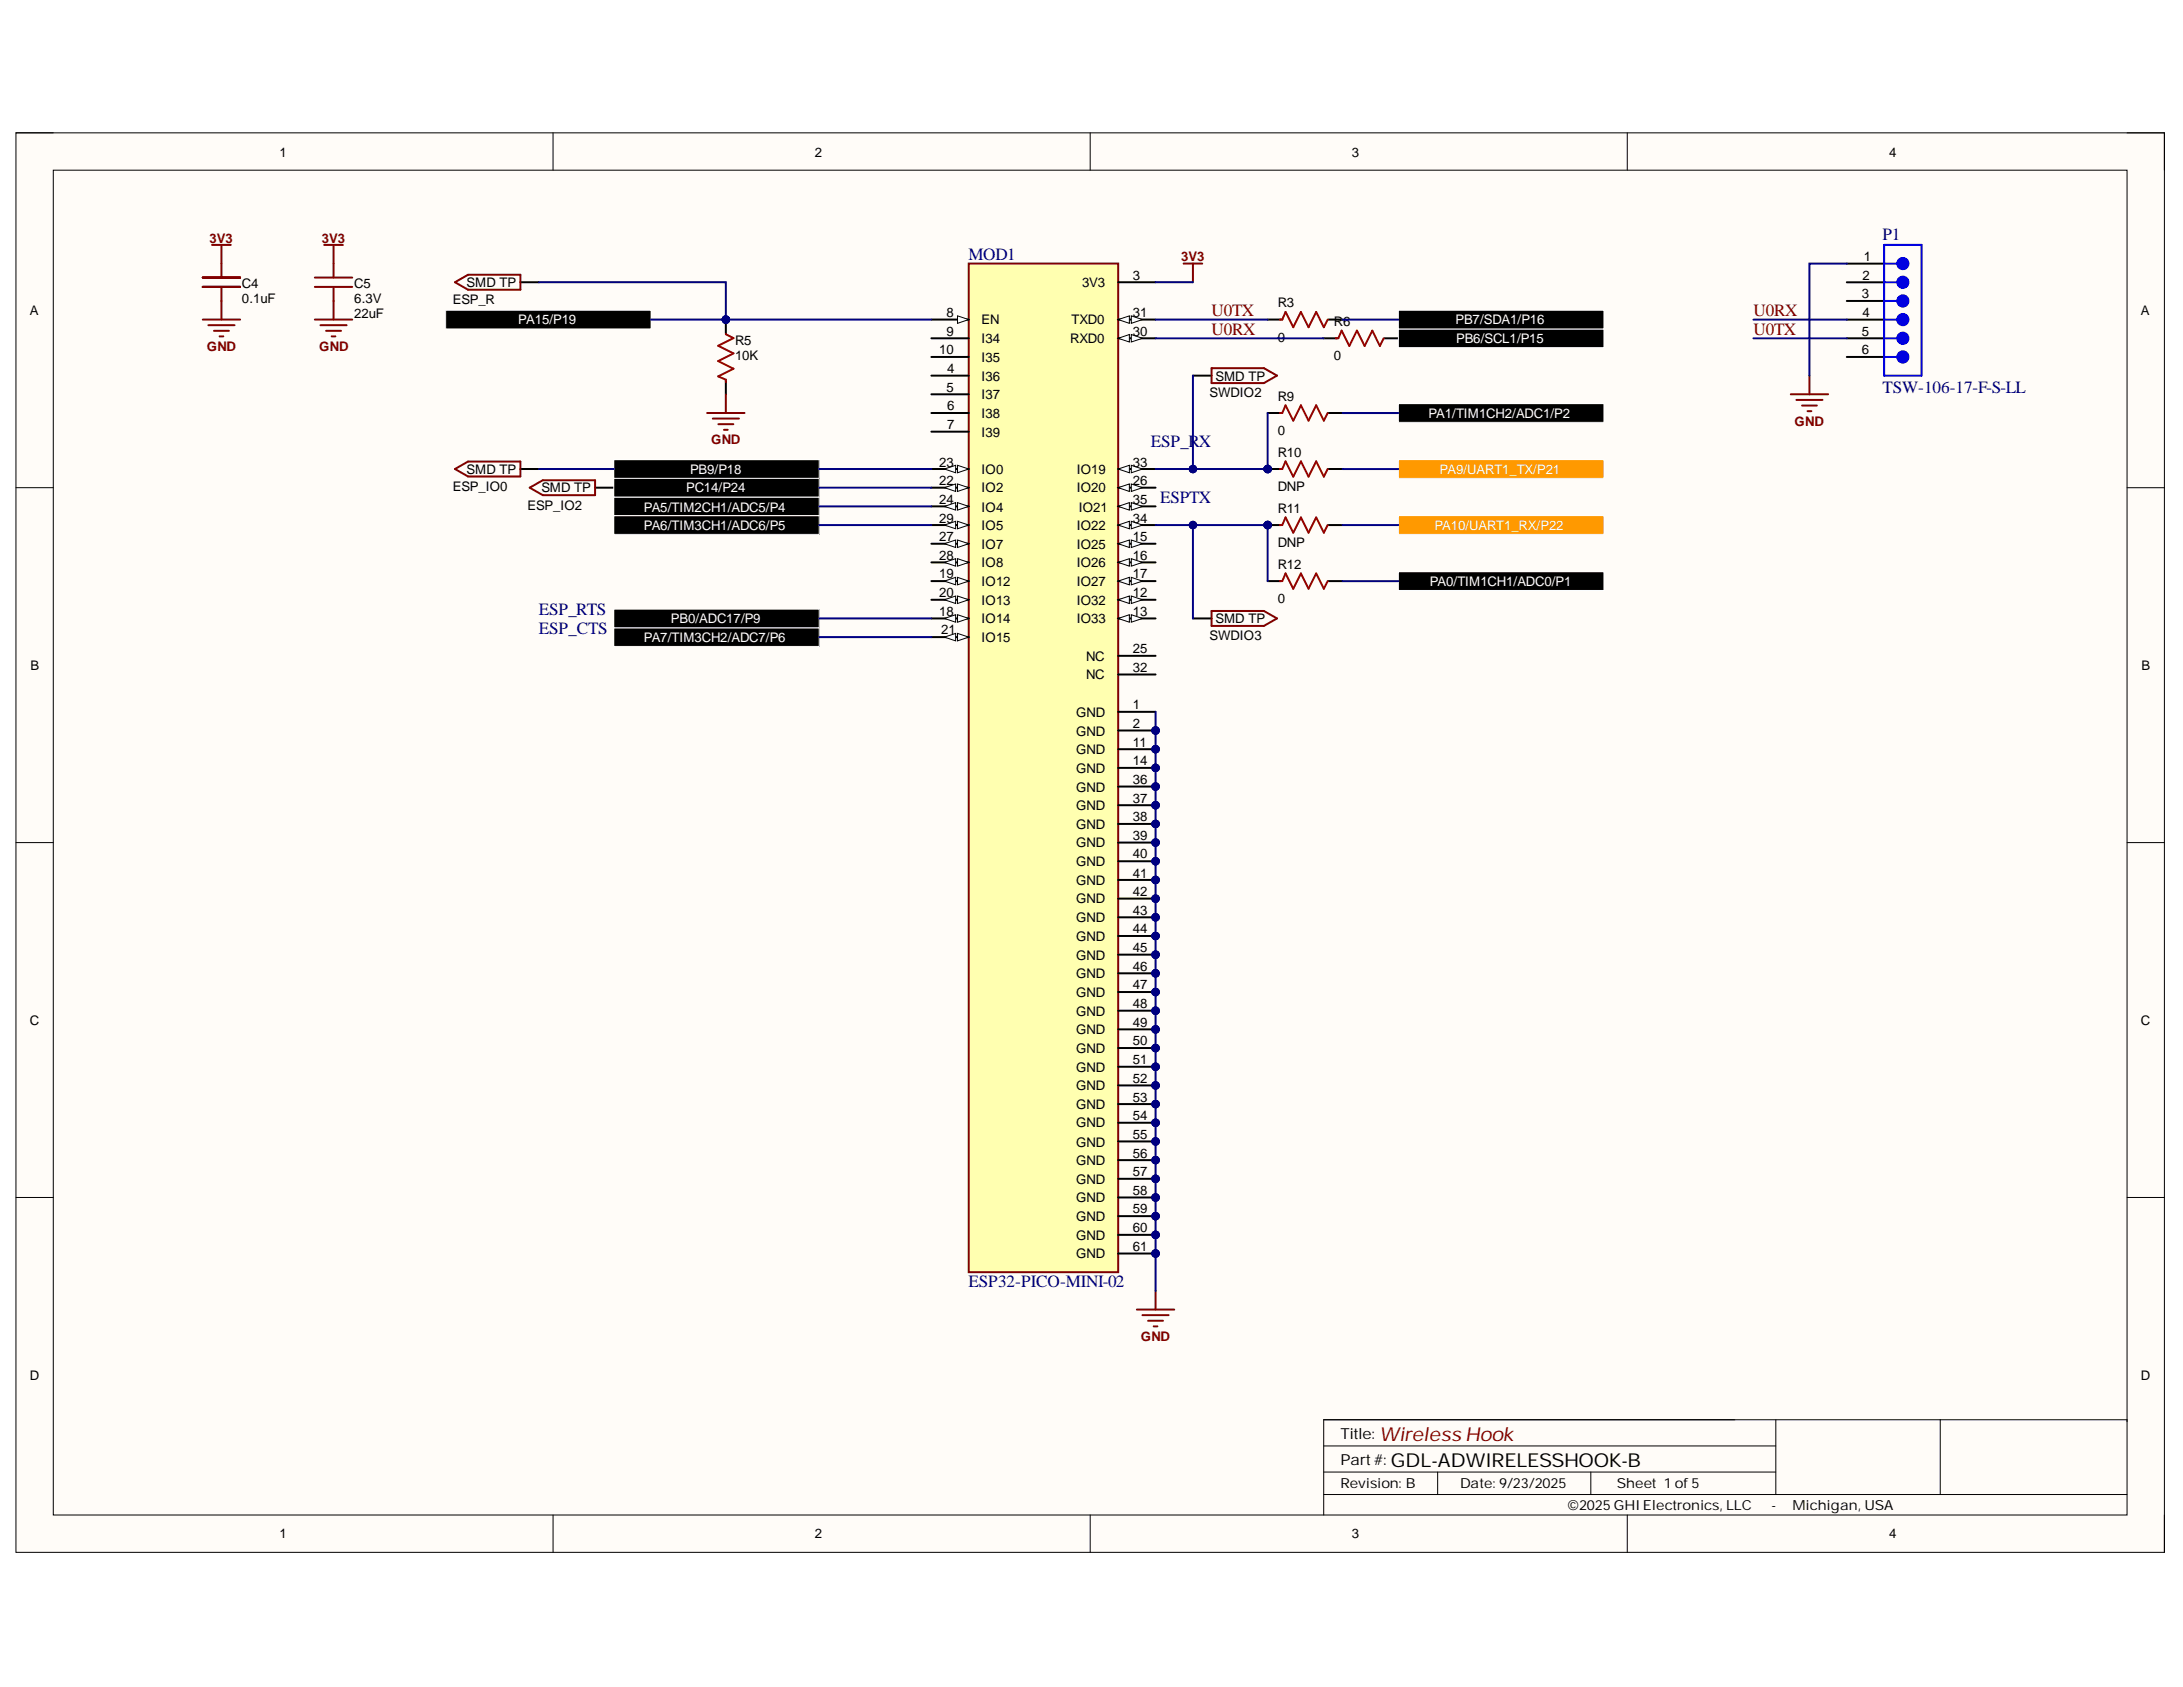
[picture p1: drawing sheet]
<svg xmlns="http://www.w3.org/2000/svg" width="279mm" height="216mm" viewBox="0 0 279 216" stroke-linecap="round" stroke-linejoin="round" font-family="sans-serif">
<defs><g id="words">
<text font-size="2.5" fill="#800000" x="176.6" y="184.4">Wireless Hook</text>
<text font-size="2.5" x="178" y="187.8">GDL-ADWIRELESSHOOK-B</text>
<g font-size="2.2" fill="#000080">
<text x="123.9" y="33.3">MOD1</text>
<text x="240.9" y="30.7">P1</text>
<text x="240.9" y="50.2">TSW-106-17-F-S-LL</text>
<text x="147.3" y="57.2">ESP_RX</text>
<text x="148.5" y="64.4">ESPTX</text>
<text x="68.9" y="81.1">ESP_CTS</text>
<text x="68.9" y="78.7">ESP_RTS</text>
<text x="123.9" y="164.8">ESP32-PICO-MINI-02</text>
</g>
<g font-size="2.2" fill="#800000">
<text x="155.1" y="40.4">U0TX</text>
<text x="224.4" y="40.4">U0RX</text>
<text x="155.1" y="42.9">U0RX</text>
<text x="224.4" y="42.9">U0TX</text>
</g>
<g font-size="1.9">
<text x="171.6" y="184.1">Title:</text>
<text x="171.6" y="187.5">Part#:</text>
</g>
<g font-size="1.8">
<text x="171.6" y="190.5">Revision: B</text>
<text x="186.9" y="190.5">Date: 9/23/2025</text>
<text x="206.9" y="190.5">Sheet 1 of5</text>
<text x="200.7" y="193.3">©2025GHI Electronics, LLC</text>
<text x="226.7" y="193.3">-</text>
<text x="229.4" y="193.3">Michigan, USA</text>
</g>
<g font-size="1.7">
<text x="35.8" y="20">1</text>
<text x="104.3" y="20">2</text>
<text x="173" y="20">3</text>
<text x="241.8" y="20">4</text>
<text x="145" y="35.8">3</text>
<text x="238.4" y="35.8">2</text>
<text x="238.6" y="33.4">1</text>
<text x="3.8" y="40.3">A</text>
<text x="31" y="38.7">0.1uF</text>
<text x="31" y="36.9">C4</text>
<text x="45.3" y="38.7">6.3V</text>
<text x="45.3" y="40.7">22uF</text>
<text x="45.3" y="36.9">C5</text>
<text x="58" y="38.9">ESP_R</text>
<text x="59.7" y="36.7">SMD TP</text>
<text x="121.1" y="40.6">8</text>
<text x="125.6" y="41.5">EN</text>
<text x="137.1" y="41.5">TXD0</text>
<text x="138.5" y="36.7">3V3</text>
<text x="145" y="40.6">31</text>
<text x="163.5" y="39.3">R3</text>
<text x="170.7" y="41.8">R6</text>
<text x="238.3" y="38.1">3</text>
<text x="238.4" y="40.6">4</text>
<text x="274" y="40.3">A</text>
<text x="94.1" y="46">10K</text>
<text x="94.1" y="44.2">R5</text>
<text x="120.2" y="45.3">10</text>
<text x="121.1" y="43">9</text>
<text x="121.2" y="47.7">4</text>
<text x="125.6" y="43.9">I34</text>
<text x="125.6" y="46.3">I35</text>
<text x="137" y="43.9">RXD0</text>
<text x="145" y="43">30</text>
<text x="163.5" y="43.7">0</text>
<text x="170.7" y="46.1">0</text>
<text x="238.3" y="43">5</text>
<text x="238.3" y="45.3">6</text>
<text x="121.1" y="50.2">5</text>
<text x="121.2" y="52.5">6</text>
<text x="125.6" y="48.7">I36</text>
<text x="125.6" y="51.1">I37</text>
<text x="125.6" y="53.5">I38</text>
<text x="154.8" y="50.8">SWDIO2</text>
<text x="155.6" y="48.7">SMD TP</text>
<text x="163.5" y="51.3">R9</text>
<text x="120.2" y="59.7">23</text>
<text x="121.2" y="54.9">7</text>
<text x="125.6" y="55.9">I39</text>
<text x="145" y="59.7">33</text>
<text x="163.5" y="58.4">R10</text>
<text x="163.5" y="55.7">0</text>
<text x="58" y="62.8">ESP_IO0</text>
<text x="59.7" y="60.6">SMD TP</text>
<text x="67.5" y="65.2">ESP_IO2</text>
<text x="69.3" y="63">SMD TP</text>
<text x="120.2" y="62.1">22</text>
<text x="120.2" y="64.4">24</text>
<text x="125.6" y="60.6">IO0</text>
<text x="125.6" y="63">IO2</text>
<text x="125.6" y="65.5">IO4</text>
<text x="137.8" y="60.6">IO19</text>
<text x="137.8" y="63">IO20</text>
<text x="138.1" y="65.5">IO21</text>
<text x="145" y="62.1">26</text>
<text x="145" y="64.4">35</text>
<text x="163.5" y="62.8">DNP</text>
<text x="163.5" y="65.6">R11</text>
<text x="120.2" y="66.9">29</text>
<text x="120.2" y="69.3">27</text>
<text x="120.2" y="71.6">28</text>
<text x="125.6" y="67.8">IO5</text>
<text x="125.6" y="70.2">IO7</text>
<text x="137.8" y="67.8">IO22</text>
<text x="137.8" y="70.2">IO25</text>
<text x="145" y="66.9">34</text>
<text x="145" y="69.3">15</text>
<text x="145" y="71.6">16</text>
<text x="163.5" y="70">DNP</text>
<text x="120.2" y="74">19</text>
<text x="120.2" y="76.5">20</text>
<text x="125.6" y="72.6">IO8</text>
<text x="125.6" y="75">IO12</text>
<text x="125.6" y="77.4">IO13</text>
<text x="137.8" y="72.6">IO26</text>
<text x="137.8" y="75">IO27</text>
<text x="137.8" y="77.4">IO32</text>
<text x="145" y="74">17</text>
<text x="145" y="76.5">12</text>
<text x="163.5" y="77.1">0</text>
<text x="163.5" y="72.8">R12</text>
<text x="120.2" y="78.8">18</text>
<text x="120.5" y="81.2">21</text>
<text x="125.6" y="79.8">IO14</text>
<text x="125.6" y="82.1">IO15</text>
<text x="137.8" y="79.8">IO33</text>
<text x="145" y="78.8">13</text>
<text x="145" y="83.6">25</text>
<text x="154.8" y="82">SWDIO3</text>
<text x="155.6" y="79.8">SMD TP</text>
<text x="3.9" y="85.8">B</text>
<text x="139" y="84.6">NC</text>
<text x="139" y="86.9">NC</text>
<text x="145" y="86">32</text>
<text x="274.1" y="85.8">B</text>
<text x="137.7" y="91.8">GND</text>
<text x="137.7" y="94.1">GND</text>
<text x="145" y="90.8">1</text>
<text x="145" y="93.2">2</text>
<text x="145" y="95.6">11</text>
<text x="137.7" y="96.5">GND</text>
<text x="137.7" y="98.9">GND</text>
<text x="137.7" y="101.3">GND</text>
<text x="145" y="97.9">14</text>
<text x="145" y="100.3">36</text>
<text x="137.7" y="103.7">GND</text>
<text x="137.7" y="106.1">GND</text>
<text x="145" y="102.8">37</text>
<text x="145" y="105.1">38</text>
<text x="145" y="107.5">39</text>
<text x="137.7" y="108.4">GND</text>
<text x="137.7" y="110.9">GND</text>
<text x="137.7" y="113.2">GND</text>
<text x="145" y="109.9">40</text>
<text x="145" y="112.3">41</text>
<text x="137.7" y="115.6">GND</text>
<text x="137.7" y="118">GND</text>
<text x="145" y="114.7">42</text>
<text x="145" y="117.1">43</text>
<text x="145" y="119.4">44</text>
<text x="137.7" y="120.4">GND</text>
<text x="137.7" y="122.8">GND</text>
<text x="137.7" y="125.2">GND</text>
<text x="145" y="121.9">45</text>
<text x="145" y="124.2">46</text>
<text x="3.8" y="131.2">C</text>
<text x="137.7" y="127.6">GND</text>
<text x="137.7" y="130">GND</text>
<text x="145" y="126.6">47</text>
<text x="145" y="129">48</text>
<text x="145" y="131.4">49</text>
<text x="274" y="131.2">C</text>
<text x="137.7" y="132.4">GND</text>
<text x="137.7" y="134.7">GND</text>
<text x="137.7" y="137.2">GND</text>
<text x="145" y="133.8">50</text>
<text x="145" y="136.2">51</text>
<text x="137.7" y="139.5">GND</text>
<text x="137.7" y="141.9">GND</text>
<text x="145" y="138.6">52</text>
<text x="145" y="141">53</text>
<text x="145" y="143.4">54</text>
<text x="137.7" y="144.3">GND</text>
<text x="137.7" y="146.7">GND</text>
<text x="137.7" y="149.1">GND</text>
<text x="145" y="145.7">55</text>
<text x="145" y="148.2">56</text>
<text x="137.7" y="151.5">GND</text>
<text x="137.7" y="153.8">GND</text>
<text x="145" y="150.5">57</text>
<text x="145" y="152.9">58</text>
<text x="145" y="155.3">59</text>
<text x="137.7" y="156.3">GND</text>
<text x="137.7" y="158.7">GND</text>
<text x="137.7" y="161">GND</text>
<text x="145" y="157.7">60</text>
<text x="145" y="160.1">61</text>
<text x="3.8" y="176.6">D</text>
<text x="274" y="176.6">D</text>
<text x="35.8" y="196.9">1</text>
<text x="104.3" y="196.9">2</text>
<text x="173" y="196.9">3</text>
<text x="241.8" y="196.9">4</text>
</g>
<g font-size="1.7" fill="#800000">
<text x="26.8" y="31">3V3</text>
<text x="41.2" y="31">3V3</text>
<text x="151.2" y="33.4">3V3</text>
<text x="26.5" y="44.9">GND</text>
<text x="40.9" y="44.9">GND</text>
<text x="91" y="56.8">GND</text>
<text x="229.7" y="54.5">GND</text>
<text x="146" y="171.6">GND</text>
</g>
<g font-size="1.7" fill="#fff">
<text x="66.3" y="41.5">PA15/P19</text>
<text x="186.3" y="41.5">PB7/SDA1/P16</text>
<text x="186.4" y="43.9">PB6/SCL1/P15</text>
<text x="182.8" y="53.5">PA1/TIM1CH2/ADC1/P2</text>
<text x="82.4" y="65.5">PA5/TIM2CH1/ADC5/P4</text>
<text x="87.8" y="63">PC14/P24</text>
<text x="88.3" y="60.6">PB9/P18</text>
<text x="184.3" y="60.6">PA9/UART1_TX/P21</text>
<text x="82.4" y="67.8">PA6/TIM3CH1/ADC6/P5</text>
<text x="183.6" y="67.8">PA10/UART1_RX/P22</text>
<text x="183" y="75">PA0/TIM1CH1/ADC0/P1</text>
<text x="82.4" y="82.1">PA7/TIM3CH2/ADC7/P6</text>
<text x="85.9" y="79.8">PB0/ADC17/P9</text>
</g>
</g></defs>
<path d="M2 17h275v181.7h-275z" fill-rule="evenodd" fill="#fffcf8"/>
<path d="M2 17h275v181.7h-275z" fill="none" stroke="#000" stroke-width=".13"/>
<path d="M6.8 21.8h265.4v172.1h-265.4z" fill-rule="evenodd" fill="#fffcf8"/>
<g fill="none" stroke="#000" stroke-width=".13">
<path d="M2 17h4.8M70.8 17v4.8M139.5 17v4.8M208.3 17v4.8M272.2 17h4.8v4.8M6.8 21.8h265.4v172.1h-265.4zM2 62.4h4.8M272.2 62.4h4.8M2 107.8h4.8M272.2 107.8h4.8M2 153.3h4.8M272.2 153.3h4.8"/>
<path d="M70.8 193.9v4.8M139.5 193.9v4.8M169.4 188.4h57.9M169.4 191.3h102.8M169.4 185.1h57.9M184 188.4v2.9M203.6 188.4v2.9M208.3 193.9v4.8M227.3 181.7v9.6M248.3 181.7v9.6M272.2 181.9v-.2h-102.8v12.2M277 193.9v4.8"/>
</g>
<path d="M57 39.7h26.3v2.4h-26.3z" fill-rule="evenodd" fill="#000"/>
<path d="M57 39.7h26.3v2.4h-26.3z" fill="none" stroke="#fff" stroke-width=".13"/>
<circle cx="92.9" cy="40.9" r=".48" fill="#000080"/>
<circle cx="92.9" cy="40.9" r=".48" fill="none" stroke="#000080" stroke-width=".13"/>
<path d="M92.9 40.9v1.8M92.9 48.8v1.7" fill="none" stroke="#000" stroke-width=".25"/>
<circle cx="92.9" cy="40.9" r=".48" fill="#000080"/>
<circle cx="92.9" cy="40.9" r=".48" fill="none" stroke="#000080" stroke-width=".13"/>
<path d="M92.9 42.8l1 .5-2 1 2 .9-2 1 2 1-2 1 1 .4v.3" fill="none" stroke="#980000" stroke-width=".25"/>
<g fill="none" stroke="#800000" stroke-width=".25">
<path d="M26 36.7h4.7M26 35.5h4.7M27.1 31.3h2.4M28.3 31.3v4.2M28.3 36.7v4.2M40.3 36.7h4.8M40.3 35.5h4.8M41.5 31.3h2.4M42.7 31.3v4.2M42.7 36.7v4.2M151.5 33.7h2.4M152.7 33.7v2.4"/>
<path d="M26 40.9h4.7M26.7 41.6h3.3M27.4 42.3h1.9M28.1 43.1h.5M40.3 40.9h4.8M41 41.6h3.4M41.7 42.3h1.9M42.4 43.1h.5M145.5 167.6h4.8M146.2 168.3h3.4M146.9 169h2M147.7 169.7h.4"/>
<path d="M147.9 165.2v2.4"/>
</g>
<path d="M78.6 63.6h26.3v2.4h-26.3z" fill-rule="evenodd" fill="#000"/>
<path d="M78.6 63.6h26.3v2.4h-26.3z" fill="none" stroke="#fff" stroke-width=".13"/>
<path d="M179 66h26.3v2.4h-26.3z" fill-rule="evenodd" fill="#f90"/>
<path d="M179 66h26.3v2.4h-26.3z" fill="none" stroke="#fff" stroke-width=".13"/>
<path d="M179 58.8h26.3v2.4h-26.3z" fill-rule="evenodd" fill="#f90"/>
<path d="M179 58.8h26.3v2.4h-26.3z" fill="none" stroke="#fff" stroke-width=".13"/>
<circle cx="147.9" cy="93.5" r=".48" fill="#000080"/>
<circle cx="147.9" cy="93.5" r=".48" fill="none" stroke="#000080" stroke-width=".13"/>
<circle cx="147.9" cy="95.9" r=".48" fill="#000080"/>
<circle cx="147.9" cy="95.9" r=".48" fill="none" stroke="#000080" stroke-width=".13"/>
<circle cx="147.9" cy="98.3" r=".48" fill="#000080"/>
<circle cx="147.9" cy="98.3" r=".48" fill="none" stroke="#000080" stroke-width=".13"/>
<circle cx="147.9" cy="100.7" r=".48" fill="#000080"/>
<circle cx="147.9" cy="100.7" r=".48" fill="none" stroke="#000080" stroke-width=".13"/>
<circle cx="147.9" cy="103.1" r=".48" fill="#000080"/>
<circle cx="147.9" cy="103.1" r=".48" fill="none" stroke="#000080" stroke-width=".13"/>
<circle cx="147.9" cy="105.4" r=".48" fill="#000080"/>
<circle cx="147.9" cy="105.4" r=".48" fill="none" stroke="#000080" stroke-width=".13"/>
<circle cx="147.9" cy="107.8" r=".48" fill="#000080"/>
<circle cx="147.9" cy="107.8" r=".48" fill="none" stroke="#000080" stroke-width=".13"/>
<circle cx="147.9" cy="110.2" r=".48" fill="#000080"/>
<circle cx="147.9" cy="110.2" r=".48" fill="none" stroke="#000080" stroke-width=".13"/>
<circle cx="147.9" cy="112.6" r=".48" fill="#000080"/>
<circle cx="147.9" cy="112.6" r=".48" fill="none" stroke="#000080" stroke-width=".13"/>
<circle cx="147.9" cy="115" r=".48" fill="#000080"/>
<circle cx="147.9" cy="115" r=".48" fill="none" stroke="#000080" stroke-width=".13"/>
<circle cx="147.9" cy="117.4" r=".48" fill="#000080"/>
<circle cx="147.9" cy="117.4" r=".48" fill="none" stroke="#000080" stroke-width=".13"/>
<circle cx="147.9" cy="119.8" r=".48" fill="#000080"/>
<circle cx="147.9" cy="119.8" r=".48" fill="none" stroke="#000080" stroke-width=".13"/>
<circle cx="147.9" cy="122.2" r=".48" fill="#000080"/>
<circle cx="147.9" cy="122.2" r=".48" fill="none" stroke="#000080" stroke-width=".13"/>
<circle cx="147.9" cy="124.6" r=".48" fill="#000080"/>
<circle cx="147.9" cy="124.6" r=".48" fill="none" stroke="#000080" stroke-width=".13"/>
<circle cx="147.9" cy="127" r=".48" fill="#000080"/>
<circle cx="147.9" cy="127" r=".48" fill="none" stroke="#000080" stroke-width=".13"/>
<circle cx="147.9" cy="129.3" r=".48" fill="#000080"/>
<circle cx="147.9" cy="129.3" r=".48" fill="none" stroke="#000080" stroke-width=".13"/>
<circle cx="147.9" cy="131.7" r=".48" fill="#000080"/>
<circle cx="147.9" cy="131.7" r=".48" fill="none" stroke="#000080" stroke-width=".13"/>
<circle cx="147.9" cy="134.1" r=".48" fill="#000080"/>
<circle cx="147.9" cy="134.1" r=".48" fill="none" stroke="#000080" stroke-width=".13"/>
<circle cx="147.9" cy="136.5" r=".48" fill="#000080"/>
<circle cx="147.9" cy="136.5" r=".48" fill="none" stroke="#000080" stroke-width=".13"/>
<circle cx="147.9" cy="138.9" r=".48" fill="#000080"/>
<circle cx="147.9" cy="138.9" r=".48" fill="none" stroke="#000080" stroke-width=".13"/>
<circle cx="147.9" cy="141.3" r=".48" fill="#000080"/>
<circle cx="147.9" cy="141.3" r=".48" fill="none" stroke="#000080" stroke-width=".13"/>
<circle cx="147.9" cy="143.7" r=".48" fill="#000080"/>
<circle cx="147.9" cy="143.7" r=".48" fill="none" stroke="#000080" stroke-width=".13"/>
<circle cx="147.9" cy="146.1" r=".48" fill="#000080"/>
<circle cx="147.9" cy="146.1" r=".48" fill="none" stroke="#000080" stroke-width=".13"/>
<circle cx="147.9" cy="148.5" r=".48" fill="#000080"/>
<circle cx="147.9" cy="148.5" r=".48" fill="none" stroke="#000080" stroke-width=".13"/>
<circle cx="147.9" cy="150.9" r=".48" fill="#000080"/>
<circle cx="147.9" cy="150.9" r=".48" fill="none" stroke="#000080" stroke-width=".13"/>
<circle cx="147.9" cy="153.3" r=".48" fill="#000080"/>
<circle cx="147.9" cy="153.3" r=".48" fill="none" stroke="#000080" stroke-width=".13"/>
<circle cx="147.9" cy="155.6" r=".48" fill="#000080"/>
<circle cx="147.9" cy="155.6" r=".48" fill="none" stroke="#000080" stroke-width=".13"/>
<circle cx="147.9" cy="158" r=".48" fill="#000080"/>
<circle cx="147.9" cy="158" r=".48" fill="none" stroke="#000080" stroke-width=".13"/>
<circle cx="147.9" cy="160.4" r=".48" fill="#000080"/>
<circle cx="147.9" cy="160.4" r=".48" fill="none" stroke="#000080" stroke-width=".13"/>
<path d="M124 33.7h19.1v129.1h-19.1z" fill-rule="evenodd" fill="#ffffb0"/>
<path d="M124 33.7h19.1v129.1h-19.1z" fill="none" stroke="#800000" stroke-width=".25"/>
<path d="M119.2 40.9h4.8" fill="none" stroke="#000" stroke-width=".25"/>
<path d="M122.6 40.4l1.4 .5-1.4 .5z" fill="#f8fcff"/>
<path d="M122.6 40.4l1.4 .5-1.4 .5z" fill="none" stroke="#000" stroke-width=".13"/>
<path d="M119.2 43.3h4.8M119.2 45.7h4.8M119.2 48.1h4.8M119.2 50.5h4.8M119.2 52.9h4.8M119.2 55.2h4.8M119.2 60h4.8" fill="none" stroke="#000" stroke-width=".25"/>
<path d="M122.6 59.5l1.4 .5-1.4 .5z" fill="#f8fcff"/>
<path d="M122.6 59.5l1.4 .5-1.4 .5z" fill="none" stroke="#000" stroke-width=".13"/>
<path d="M120.9 60l1.4-.5v1z" fill="#f8fcff"/>
<path d="M120.9 60l1.4-.5v1z" fill="none" stroke="#000" stroke-width=".13"/>
<path d="M119.2 62.4h4.8" fill="none" stroke="#000" stroke-width=".25"/>
<path d="M122.6 61.9l1.4 .5-1.4 .5z" fill="#f8fcff"/>
<path d="M122.6 61.9l1.4 .5-1.4 .5z" fill="none" stroke="#000" stroke-width=".13"/>
<path d="M120.9 62.4l1.4-.5v1z" fill="#f8fcff"/>
<path d="M120.9 62.4l1.4-.5v1z" fill="none" stroke="#000" stroke-width=".13"/>
<path d="M119.2 64.8h4.8" fill="none" stroke="#000" stroke-width=".25"/>
<path d="M122.6 64.3l1.4 .5-1.4 .5z" fill="#f8fcff"/>
<path d="M122.6 64.3l1.4 .5-1.4 .5z" fill="none" stroke="#000" stroke-width=".13"/>
<path d="M120.9 64.8l1.4-.5v1z" fill="#f8fcff"/>
<path d="M120.9 64.8l1.4-.5v1z" fill="none" stroke="#000" stroke-width=".13"/>
<path d="M119.2 67.2h4.8" fill="none" stroke="#000" stroke-width=".25"/>
<path d="M122.6 66.7l1.4 .5-1.4 .5z" fill="#f8fcff"/>
<path d="M122.6 66.7l1.4 .5-1.4 .5z" fill="none" stroke="#000" stroke-width=".13"/>
<path d="M120.9 67.2l1.4-.5v1z" fill="#f8fcff"/>
<path d="M120.9 67.2l1.4-.5v1z" fill="none" stroke="#000" stroke-width=".13"/>
<path d="M119.2 69.6h4.8" fill="none" stroke="#000" stroke-width=".25"/>
<path d="M122.6 69.1l1.4 .5-1.4 .5z" fill="#f8fcff"/>
<path d="M122.6 69.1l1.4 .5-1.4 .5z" fill="none" stroke="#000" stroke-width=".13"/>
<path d="M120.9 69.6l1.4-.5v1z" fill="#f8fcff"/>
<path d="M120.9 69.6l1.4-.5v1z" fill="none" stroke="#000" stroke-width=".13"/>
<path d="M119.2 72h4.8" fill="none" stroke="#000" stroke-width=".25"/>
<path d="M122.6 71.5l1.4 .5-1.4 .5z" fill="#f8fcff"/>
<path d="M122.6 71.5l1.4 .5-1.4 .5z" fill="none" stroke="#000" stroke-width=".13"/>
<path d="M120.9 72l1.4-.5v1z" fill="#f8fcff"/>
<path d="M120.9 72l1.4-.5v1z" fill="none" stroke="#000" stroke-width=".13"/>
<path d="M119.2 74.4h4.8" fill="none" stroke="#000" stroke-width=".25"/>
<path d="M122.6 73.9l1.4 .5-1.4 .4z" fill="#f8fcff"/>
<path d="M122.6 73.9l1.4 .5-1.4 .4z" fill="none" stroke="#000" stroke-width=".13"/>
<path d="M120.9 74.4l1.4-.5v.9z" fill="#f8fcff"/>
<path d="M120.9 74.4l1.4-.5v.9z" fill="none" stroke="#000" stroke-width=".13"/>
<path d="M119.2 76.8h4.8" fill="none" stroke="#000" stroke-width=".25"/>
<path d="M122.6 76.3l1.4 .5-1.4 .4z" fill="#f8fcff"/>
<path d="M122.6 76.3l1.4 .5-1.4 .4z" fill="none" stroke="#000" stroke-width=".13"/>
<path d="M120.9 76.8l1.4-.5v.9z" fill="#f8fcff"/>
<path d="M120.9 76.8l1.4-.5v.9z" fill="none" stroke="#000" stroke-width=".13"/>
<path d="M119.2 79.1h4.8" fill="none" stroke="#000" stroke-width=".25"/>
<path d="M122.6 78.7l1.4 .4-1.4 .5z" fill="#f8fcff"/>
<path d="M122.6 78.7l1.4 .4-1.4 .5z" fill="none" stroke="#000" stroke-width=".13"/>
<path d="M120.9 79.1l1.4-.4v.9z" fill="#f8fcff"/>
<path d="M120.9 79.1l1.4-.4v.9z" fill="none" stroke="#000" stroke-width=".13"/>
<path d="M119.2 81.5h4.8" fill="none" stroke="#000" stroke-width=".25"/>
<path d="M122.6 81.1l1.4 .4-1.4 .5z" fill="#f8fcff"/>
<path d="M122.6 81.1l1.4 .4-1.4 .5z" fill="none" stroke="#000" stroke-width=".13"/>
<path d="M120.9 81.5l1.4-.4v.9z" fill="#f8fcff"/>
<path d="M120.9 81.5l1.4-.4v.9z" fill="none" stroke="#000" stroke-width=".13"/>
<path d="M143.1 36.1h4.8M143.1 40.9h4.8" fill="none" stroke="#000" stroke-width=".25"/>
<path d="M143.1 40.9l1.4-.5v1z" fill="#f8fcff"/>
<path d="M143.1 40.9l1.4-.5v1z" fill="none" stroke="#000" stroke-width=".13"/>
<path d="M144.8 40.4l1.4 .5-1.4 .5z" fill="#f8fcff"/>
<path d="M144.8 40.4l1.4 .5-1.4 .5z" fill="none" stroke="#000" stroke-width=".13"/>
<path d="M143.1 43.3h4.8" fill="none" stroke="#000" stroke-width=".25"/>
<path d="M143.1 43.3l1.4-.5v1z" fill="#f8fcff"/>
<path d="M143.1 43.3l1.4-.5v1z" fill="none" stroke="#000" stroke-width=".13"/>
<path d="M144.8 42.8l1.4 .5-1.4 .5z" fill="#f8fcff"/>
<path d="M144.8 42.8l1.4 .5-1.4 .5z" fill="none" stroke="#000" stroke-width=".13"/>
<path d="M143.1 60h4.8" fill="none" stroke="#000" stroke-width=".25"/>
<path d="M143.1 60l1.4-.5v1z" fill="#f8fcff"/>
<path d="M143.1 60l1.4-.5v1z" fill="none" stroke="#000" stroke-width=".13"/>
<path d="M144.8 59.5l1.4 .5-1.4 .5z" fill="#f8fcff"/>
<path d="M144.8 59.5l1.4 .5-1.4 .5z" fill="none" stroke="#000" stroke-width=".13"/>
<path d="M143.1 62.4h4.8" fill="none" stroke="#000" stroke-width=".25"/>
<path d="M143.1 62.4l1.4-.5v1z" fill="#f8fcff"/>
<path d="M143.1 62.4l1.4-.5v1z" fill="none" stroke="#000" stroke-width=".13"/>
<path d="M144.8 61.9l1.4 .5-1.4 .5z" fill="#f8fcff"/>
<path d="M144.8 61.9l1.4 .5-1.4 .5z" fill="none" stroke="#000" stroke-width=".13"/>
<path d="M143.1 64.8h4.8" fill="none" stroke="#000" stroke-width=".25"/>
<path d="M143.1 64.8l1.4-.5v1z" fill="#f8fcff"/>
<path d="M143.1 64.8l1.4-.5v1z" fill="none" stroke="#000" stroke-width=".13"/>
<path d="M144.8 64.3l1.4 .5-1.4 .5z" fill="#f8fcff"/>
<path d="M144.8 64.3l1.4 .5-1.4 .5z" fill="none" stroke="#000" stroke-width=".13"/>
<path d="M143.1 67.2h4.8" fill="none" stroke="#000" stroke-width=".25"/>
<path d="M143.1 67.2l1.4-.5v1z" fill="#f8fcff"/>
<path d="M143.1 67.2l1.4-.5v1z" fill="none" stroke="#000" stroke-width=".13"/>
<path d="M144.8 66.7l1.4 .5-1.4 .5z" fill="#f8fcff"/>
<path d="M144.8 66.7l1.4 .5-1.4 .5z" fill="none" stroke="#000" stroke-width=".13"/>
<path d="M143.1 69.6h4.8" fill="none" stroke="#000" stroke-width=".25"/>
<path d="M143.1 69.6l1.4-.5v1z" fill="#f8fcff"/>
<path d="M143.1 69.6l1.4-.5v1z" fill="none" stroke="#000" stroke-width=".13"/>
<path d="M144.8 69.1l1.4 .5-1.4 .5z" fill="#f8fcff"/>
<path d="M144.8 69.1l1.4 .5-1.4 .5z" fill="none" stroke="#000" stroke-width=".13"/>
<path d="M143.1 72h4.8" fill="none" stroke="#000" stroke-width=".25"/>
<path d="M143.1 72l1.4-.5v1z" fill="#f8fcff"/>
<path d="M143.1 72l1.4-.5v1z" fill="none" stroke="#000" stroke-width=".13"/>
<path d="M144.8 71.5l1.4 .5-1.4 .5z" fill="#f8fcff"/>
<path d="M144.8 71.5l1.4 .5-1.4 .5z" fill="none" stroke="#000" stroke-width=".13"/>
<path d="M143.1 74.4h4.8" fill="none" stroke="#000" stroke-width=".25"/>
<path d="M143.1 74.4l1.4-.5v.9z" fill="#f8fcff"/>
<path d="M143.1 74.4l1.4-.5v.9z" fill="none" stroke="#000" stroke-width=".13"/>
<path d="M144.8 73.9l1.4 .5-1.4 .4z" fill="#f8fcff"/>
<path d="M144.8 73.9l1.4 .5-1.4 .4z" fill="none" stroke="#000" stroke-width=".13"/>
<path d="M143.1 76.8h4.8" fill="none" stroke="#000" stroke-width=".25"/>
<path d="M143.1 76.8l1.4-.5v.9z" fill="#f8fcff"/>
<path d="M143.1 76.8l1.4-.5v.9z" fill="none" stroke="#000" stroke-width=".13"/>
<path d="M144.8 76.3l1.4 .5-1.4 .4z" fill="#f8fcff"/>
<path d="M144.8 76.3l1.4 .5-1.4 .4z" fill="none" stroke="#000" stroke-width=".13"/>
<path d="M143.1 79.1h4.8" fill="none" stroke="#000" stroke-width=".25"/>
<path d="M143.1 79.1l1.4-.4v.9z" fill="#f8fcff"/>
<path d="M143.1 79.1l1.4-.4v.9z" fill="none" stroke="#000" stroke-width=".13"/>
<path d="M144.8 78.7l1.4 .4-1.4 .5z" fill="#f8fcff"/>
<path d="M144.8 78.7l1.4 .4-1.4 .5z" fill="none" stroke="#000" stroke-width=".13"/>
<path d="M143.1 83.9h4.8M143.1 86.3h4.8M143.1 91.1h4.8M143.1 93.5h4.8" fill="none" stroke="#000" stroke-width=".25"/>
<circle cx="147.9" cy="93.5" r=".48" fill="#000080"/>
<circle cx="147.9" cy="93.5" r=".48" fill="none" stroke="#000080" stroke-width=".13"/>
<path d="M143.1 95.9h4.8" fill="none" stroke="#000" stroke-width=".25"/>
<circle cx="147.9" cy="95.9" r=".48" fill="#000080"/>
<circle cx="147.9" cy="95.9" r=".48" fill="none" stroke="#000080" stroke-width=".13"/>
<path d="M143.1 98.3h4.8" fill="none" stroke="#000" stroke-width=".25"/>
<circle cx="147.9" cy="98.3" r=".48" fill="#000080"/>
<circle cx="147.9" cy="98.3" r=".48" fill="none" stroke="#000080" stroke-width=".13"/>
<path d="M143.1 100.7h4.8" fill="none" stroke="#000" stroke-width=".25"/>
<circle cx="147.9" cy="100.7" r=".48" fill="#000080"/>
<circle cx="147.9" cy="100.7" r=".48" fill="none" stroke="#000080" stroke-width=".13"/>
<path d="M143.1 103.1h4.8" fill="none" stroke="#000" stroke-width=".25"/>
<circle cx="147.9" cy="103.1" r=".48" fill="#000080"/>
<circle cx="147.9" cy="103.1" r=".48" fill="none" stroke="#000080" stroke-width=".13"/>
<path d="M143.1 105.4h4.8" fill="none" stroke="#000" stroke-width=".25"/>
<circle cx="147.9" cy="105.4" r=".48" fill="#000080"/>
<circle cx="147.9" cy="105.4" r=".48" fill="none" stroke="#000080" stroke-width=".13"/>
<path d="M143.1 107.8h4.8" fill="none" stroke="#000" stroke-width=".25"/>
<circle cx="147.9" cy="107.8" r=".48" fill="#000080"/>
<circle cx="147.9" cy="107.8" r=".48" fill="none" stroke="#000080" stroke-width=".13"/>
<path d="M143.1 110.2h4.8" fill="none" stroke="#000" stroke-width=".25"/>
<circle cx="147.9" cy="110.2" r=".48" fill="#000080"/>
<circle cx="147.9" cy="110.2" r=".48" fill="none" stroke="#000080" stroke-width=".13"/>
<path d="M143.1 112.6h4.8" fill="none" stroke="#000" stroke-width=".25"/>
<circle cx="147.9" cy="112.6" r=".48" fill="#000080"/>
<circle cx="147.9" cy="112.6" r=".48" fill="none" stroke="#000080" stroke-width=".13"/>
<path d="M143.1 115h4.8" fill="none" stroke="#000" stroke-width=".25"/>
<circle cx="147.9" cy="115" r=".48" fill="#000080"/>
<circle cx="147.9" cy="115" r=".48" fill="none" stroke="#000080" stroke-width=".13"/>
<path d="M143.1 117.4h4.8" fill="none" stroke="#000" stroke-width=".25"/>
<circle cx="147.9" cy="117.4" r=".48" fill="#000080"/>
<circle cx="147.9" cy="117.4" r=".48" fill="none" stroke="#000080" stroke-width=".13"/>
<path d="M143.1 119.8h4.8" fill="none" stroke="#000" stroke-width=".25"/>
<circle cx="147.9" cy="119.8" r=".48" fill="#000080"/>
<circle cx="147.9" cy="119.8" r=".48" fill="none" stroke="#000080" stroke-width=".13"/>
<path d="M143.1 122.2h4.8" fill="none" stroke="#000" stroke-width=".25"/>
<circle cx="147.9" cy="122.2" r=".48" fill="#000080"/>
<circle cx="147.9" cy="122.2" r=".48" fill="none" stroke="#000080" stroke-width=".13"/>
<path d="M143.1 124.6h4.8" fill="none" stroke="#000" stroke-width=".25"/>
<circle cx="147.9" cy="124.6" r=".48" fill="#000080"/>
<circle cx="147.9" cy="124.6" r=".48" fill="none" stroke="#000080" stroke-width=".13"/>
<path d="M143.1 127h4.8" fill="none" stroke="#000" stroke-width=".25"/>
<circle cx="147.9" cy="127" r=".48" fill="#000080"/>
<circle cx="147.9" cy="127" r=".48" fill="none" stroke="#000080" stroke-width=".13"/>
<path d="M143.1 129.3h4.8" fill="none" stroke="#000" stroke-width=".25"/>
<circle cx="147.9" cy="129.3" r=".48" fill="#000080"/>
<circle cx="147.9" cy="129.3" r=".48" fill="none" stroke="#000080" stroke-width=".13"/>
<path d="M143.1 131.7h4.8" fill="none" stroke="#000" stroke-width=".25"/>
<circle cx="147.9" cy="131.7" r=".48" fill="#000080"/>
<circle cx="147.9" cy="131.7" r=".48" fill="none" stroke="#000080" stroke-width=".13"/>
<path d="M143.1 134.1h4.8" fill="none" stroke="#000" stroke-width=".25"/>
<circle cx="147.9" cy="134.1" r=".48" fill="#000080"/>
<circle cx="147.9" cy="134.1" r=".48" fill="none" stroke="#000080" stroke-width=".13"/>
<path d="M143.1 136.5h4.8" fill="none" stroke="#000" stroke-width=".25"/>
<circle cx="147.9" cy="136.5" r=".48" fill="#000080"/>
<circle cx="147.9" cy="136.5" r=".48" fill="none" stroke="#000080" stroke-width=".13"/>
<path d="M143.1 138.9h4.8" fill="none" stroke="#000" stroke-width=".25"/>
<circle cx="147.9" cy="138.9" r=".48" fill="#000080"/>
<circle cx="147.9" cy="138.9" r=".48" fill="none" stroke="#000080" stroke-width=".13"/>
<path d="M143.1 141.3h4.8" fill="none" stroke="#000" stroke-width=".25"/>
<circle cx="147.9" cy="141.3" r=".48" fill="#000080"/>
<circle cx="147.9" cy="141.3" r=".48" fill="none" stroke="#000080" stroke-width=".13"/>
<path d="M143.1 143.7h4.8" fill="none" stroke="#000" stroke-width=".25"/>
<circle cx="147.9" cy="143.7" r=".48" fill="#000080"/>
<circle cx="147.9" cy="143.7" r=".48" fill="none" stroke="#000080" stroke-width=".13"/>
<path d="M143.1 146.1h4.8" fill="none" stroke="#000" stroke-width=".25"/>
<circle cx="147.9" cy="146.1" r=".48" fill="#000080"/>
<circle cx="147.9" cy="146.1" r=".48" fill="none" stroke="#000080" stroke-width=".13"/>
<path d="M143.1 148.5h4.8" fill="none" stroke="#000" stroke-width=".25"/>
<circle cx="147.9" cy="148.5" r=".48" fill="#000080"/>
<circle cx="147.9" cy="148.5" r=".48" fill="none" stroke="#000080" stroke-width=".13"/>
<path d="M143.1 150.9h4.8" fill="none" stroke="#000" stroke-width=".25"/>
<circle cx="147.9" cy="150.9" r=".48" fill="#000080"/>
<circle cx="147.9" cy="150.9" r=".48" fill="none" stroke="#000080" stroke-width=".13"/>
<path d="M143.1 153.3h4.8" fill="none" stroke="#000" stroke-width=".25"/>
<circle cx="147.9" cy="153.3" r=".48" fill="#000080"/>
<circle cx="147.9" cy="153.3" r=".48" fill="none" stroke="#000080" stroke-width=".13"/>
<path d="M143.1 155.6h4.8" fill="none" stroke="#000" stroke-width=".25"/>
<circle cx="147.9" cy="155.6" r=".48" fill="#000080"/>
<circle cx="147.9" cy="155.6" r=".48" fill="none" stroke="#000080" stroke-width=".13"/>
<path d="M143.1 158h4.8" fill="none" stroke="#000" stroke-width=".25"/>
<circle cx="147.9" cy="158" r=".48" fill="#000080"/>
<circle cx="147.9" cy="158" r=".48" fill="none" stroke="#000080" stroke-width=".13"/>
<path d="M143.1 160.4h4.8" fill="none" stroke="#000" stroke-width=".25"/>
<circle cx="147.9" cy="160.4" r=".48" fill="#000080"/>
<circle cx="147.9" cy="160.4" r=".48" fill="none" stroke="#000080" stroke-width=".13"/>
<path d="M58.2 36.1l1.7-.9h6.7v1.9h-6.7zM90.5 52.9h4.8M91.2 53.6h3.4M91.9 54.3h2M92.7 55h.4M92.9 50.5v2.4M155.1 47.1h6.7l1.6 1-1.6 .9h-6.7zM58.2 60l1.7-.9h6.7v1.9h-6.7zM67.8 62.4l1.7-.9h6.7v1.9h-6.7zM155.1 78.2h6.7l1.6 .9-1.6 1h-6.7z" fill="none" stroke="#800000" stroke-width=".25"/>
<g fill="#000">
<path d="M179 39.7h26.3v2.4h-26.3z" fill-rule="evenodd"/>
<path d="M179 51.7h26.3v2.4h-26.3z" fill-rule="evenodd"/>
<path d="M179 42.1h26.3v2.4h-26.3z" fill-rule="evenodd"/>
<path d="M78.6 66h26.3v2.4h-26.3z" fill-rule="evenodd"/>
<path d="M78.6 78h26.3v2.3h-26.3z" fill-rule="evenodd"/>
<path d="M179 73.2h26.3v2.4h-26.3z" fill-rule="evenodd"/>
<path d="M78.6 80.3h26.3v2.4h-26.3z" fill-rule="evenodd"/>
</g>
<path d="M179 39.7h26.3v2.4h-26.3zM179 51.7h26.3v2.4h-26.3zM179 42.1h26.3v2.4h-26.3zM78.6 66h26.3v2.4h-26.3zM78.6 78h26.3v2.3h-26.3zM179 73.2h26.3v2.4h-26.3zM78.6 80.3h26.3v2.4h-26.3z" fill="none" stroke="#fff" stroke-width=".13"/>
<path d="M66.6 36.1h2.4M152.7 48.1h2.4M162.2 40.9h1.7M169.4 43.3h1.7M170 40.9h1.8M177.2 43.3h1.8M66.6 60h2.4M76.2 62.4h2.4M152.7 79.1h2.4" fill="none" stroke="#000" stroke-width=".25"/>
<path d="M163.8 40.9h.3l.4-1 1 2 1-2 1 2 1-2 .9 2 .5-1M171 43.3h.3l.4-1 1 2 1-2 1 2 .9-2 1 2 .5-1" fill="none" stroke="#980000" stroke-width=".25"/>
<circle cx="162.2" cy="60" r=".48" fill="#000080"/>
<circle cx="162.2" cy="60" r=".48" fill="none" stroke="#000080" stroke-width=".13"/>
<path d="M162.2 60h1.7" fill="none" stroke="#000" stroke-width=".25"/>
<circle cx="162.2" cy="60" r=".48" fill="#000080"/>
<circle cx="162.2" cy="60" r=".48" fill="none" stroke="#000080" stroke-width=".13"/>
<path d="M162.2 52.9h1.7M170 52.9h1.8M170 60h1.8" fill="none" stroke="#000" stroke-width=".25"/>
<path d="M163.8 52.9h.3l.4-1 1 1.9 1-1.9 1 1.9 1-1.9 .9 1.9 .5-.9M163.8 60h.3l.4-1 1 2 1-2 1 2 1-2 .9 2 .5-1" fill="none" stroke="#980000" stroke-width=".25"/>
<circle cx="162.2" cy="67.2" r=".48" fill="#000080"/>
<circle cx="162.2" cy="67.2" r=".48" fill="none" stroke="#000080" stroke-width=".13"/>
<path d="M162.2 67.2h1.7" fill="none" stroke="#000" stroke-width=".25"/>
<circle cx="162.2" cy="67.2" r=".48" fill="#000080"/>
<circle cx="162.2" cy="67.2" r=".48" fill="none" stroke="#000080" stroke-width=".13"/>
<path d="M236.4 33.7h4.7M236.4 36.1h4.7M236.4 38.5h4.7M236.4 40.9h4.7M236.4 43.3h4.7M236.4 45.7h4.7M162.2 74.4h1.7M170 67.2h1.8M170 74.4h1.8" fill="none" stroke="#000" stroke-width=".25"/>
<path d="M163.8 67.2h.3l.4-1 1 2 1-2 1 2 1-2 .9 2 .5-1M163.8 74.4h.3l.4-1 1 1.9 1-1.9 1 1.9 1-1.9 .9 1.9 .5-.9" fill="none" stroke="#980000" stroke-width=".25"/>
<g fill="#000">
<path d="M78.6 58.8h26.3v2.4h-26.3z" fill-rule="evenodd"/>
<path d="M78.6 61.2h26.3v2.4h-26.3z" fill-rule="evenodd"/>
</g>
<path d="M78.6 58.8h26.3v2.4h-26.3zM78.6 61.2h26.3v2.4h-26.3z" fill="none" stroke="#fff" stroke-width=".13"/>
<path d="M241.1 33.7h1.7" fill="none" stroke="#00f" stroke-width=".25"/>
<circle cx="243.5" cy="33.7" r=".71" fill="#00f"/>
<g fill="none" stroke="#00f" stroke-width=".25">
<path d="M241.1 31.3h4.8v16.8h-4.8zM241.1 36.1h1.7"/>
<circle cx="243.5" cy="33.7" r=".71"/>
</g>
<circle cx="243.5" cy="36.1" r=".72" fill="#00f"/>
<g fill="none" stroke="#00f" stroke-width=".25">
<path d="M241.1 38.5h1.7M241.1 40.9h1.7"/>
<circle cx="243.5" cy="36.1" r=".72"/>
</g>
<circle cx="243.5" cy="38.5" r=".72" fill="#00f"/>
<circle cx="243.5" cy="38.5" r=".72" fill="none" stroke="#00f" stroke-width=".25"/>
<circle cx="243.5" cy="40.9" r=".72" fill="#00f"/>
<g fill="none" stroke="#00f" stroke-width=".25">
<path d="M241.1 43.3h1.7M241.1 45.7h1.7"/>
<circle cx="243.5" cy="40.9" r=".72"/>
</g>
<circle cx="243.5" cy="43.3" r=".72" fill="#00f"/>
<circle cx="243.5" cy="43.3" r=".72" fill="none" stroke="#00f" stroke-width=".25"/>
<circle cx="243.5" cy="45.7" r=".72" fill="#00f"/>
<circle cx="243.5" cy="45.7" r=".72" fill="none" stroke="#00f" stroke-width=".25"/>
<path d="M229.2 50.5h4.8M229.9 51.2h3.4M230.6 51.9h1.9M231.3 52.6h.5M231.6 48.1v2.4" fill="none" stroke="#800000" stroke-width=".25"/>
<path d="M147.9 91.1v74.1" fill="none" stroke="#000080" stroke-width=".25"/>
<circle cx="147.9" cy="93.5" r=".48" fill="#000080"/>
<circle cx="147.9" cy="93.5" r=".48" fill="none" stroke="#000080" stroke-width=".13"/>
<circle cx="147.9" cy="95.9" r=".48" fill="#000080"/>
<circle cx="147.9" cy="95.9" r=".48" fill="none" stroke="#000080" stroke-width=".13"/>
<circle cx="147.9" cy="98.3" r=".48" fill="#000080"/>
<circle cx="147.9" cy="98.3" r=".48" fill="none" stroke="#000080" stroke-width=".13"/>
<circle cx="147.9" cy="100.7" r=".48" fill="#000080"/>
<circle cx="147.9" cy="100.7" r=".48" fill="none" stroke="#000080" stroke-width=".13"/>
<circle cx="147.9" cy="103.1" r=".48" fill="#000080"/>
<circle cx="147.9" cy="103.1" r=".48" fill="none" stroke="#000080" stroke-width=".13"/>
<circle cx="147.9" cy="105.4" r=".48" fill="#000080"/>
<circle cx="147.9" cy="105.4" r=".48" fill="none" stroke="#000080" stroke-width=".13"/>
<circle cx="147.9" cy="107.8" r=".48" fill="#000080"/>
<circle cx="147.9" cy="107.8" r=".48" fill="none" stroke="#000080" stroke-width=".13"/>
<circle cx="147.9" cy="110.2" r=".48" fill="#000080"/>
<circle cx="147.9" cy="110.2" r=".48" fill="none" stroke="#000080" stroke-width=".13"/>
<circle cx="147.9" cy="112.6" r=".48" fill="#000080"/>
<circle cx="147.9" cy="112.6" r=".48" fill="none" stroke="#000080" stroke-width=".13"/>
<circle cx="147.9" cy="115" r=".48" fill="#000080"/>
<circle cx="147.9" cy="115" r=".48" fill="none" stroke="#000080" stroke-width=".13"/>
<circle cx="147.9" cy="117.4" r=".48" fill="#000080"/>
<circle cx="147.9" cy="117.4" r=".48" fill="none" stroke="#000080" stroke-width=".13"/>
<circle cx="147.9" cy="119.8" r=".48" fill="#000080"/>
<circle cx="147.9" cy="119.8" r=".48" fill="none" stroke="#000080" stroke-width=".13"/>
<circle cx="147.9" cy="122.2" r=".48" fill="#000080"/>
<circle cx="147.9" cy="122.2" r=".48" fill="none" stroke="#000080" stroke-width=".13"/>
<circle cx="147.9" cy="124.6" r=".48" fill="#000080"/>
<circle cx="147.9" cy="124.6" r=".48" fill="none" stroke="#000080" stroke-width=".13"/>
<circle cx="147.9" cy="127" r=".48" fill="#000080"/>
<circle cx="147.9" cy="127" r=".48" fill="none" stroke="#000080" stroke-width=".13"/>
<circle cx="147.9" cy="129.3" r=".48" fill="#000080"/>
<circle cx="147.9" cy="129.3" r=".48" fill="none" stroke="#000080" stroke-width=".13"/>
<circle cx="147.9" cy="131.7" r=".48" fill="#000080"/>
<circle cx="147.9" cy="131.7" r=".48" fill="none" stroke="#000080" stroke-width=".13"/>
<circle cx="147.9" cy="134.1" r=".48" fill="#000080"/>
<circle cx="147.9" cy="134.1" r=".48" fill="none" stroke="#000080" stroke-width=".13"/>
<circle cx="147.9" cy="136.5" r=".48" fill="#000080"/>
<circle cx="147.9" cy="136.5" r=".48" fill="none" stroke="#000080" stroke-width=".13"/>
<circle cx="147.9" cy="138.9" r=".48" fill="#000080"/>
<circle cx="147.9" cy="138.9" r=".48" fill="none" stroke="#000080" stroke-width=".13"/>
<circle cx="147.9" cy="141.3" r=".48" fill="#000080"/>
<circle cx="147.9" cy="141.3" r=".48" fill="none" stroke="#000080" stroke-width=".13"/>
<circle cx="147.9" cy="143.7" r=".48" fill="#000080"/>
<circle cx="147.9" cy="143.7" r=".48" fill="none" stroke="#000080" stroke-width=".13"/>
<circle cx="147.9" cy="146.1" r=".48" fill="#000080"/>
<circle cx="147.9" cy="146.1" r=".48" fill="none" stroke="#000080" stroke-width=".13"/>
<circle cx="147.9" cy="148.5" r=".48" fill="#000080"/>
<circle cx="147.9" cy="148.5" r=".48" fill="none" stroke="#000080" stroke-width=".13"/>
<circle cx="147.9" cy="150.9" r=".48" fill="#000080"/>
<circle cx="147.9" cy="150.9" r=".48" fill="none" stroke="#000080" stroke-width=".13"/>
<circle cx="147.9" cy="153.3" r=".48" fill="#000080"/>
<circle cx="147.9" cy="153.3" r=".48" fill="none" stroke="#000080" stroke-width=".13"/>
<circle cx="147.9" cy="155.6" r=".48" fill="#000080"/>
<circle cx="147.9" cy="155.6" r=".48" fill="none" stroke="#000080" stroke-width=".13"/>
<circle cx="147.9" cy="158" r=".48" fill="#000080"/>
<circle cx="147.9" cy="158" r=".48" fill="none" stroke="#000080" stroke-width=".13"/>
<circle cx="147.9" cy="160.4" r=".48" fill="#000080"/>
<circle cx="147.9" cy="160.4" r=".48" fill="none" stroke="#000080" stroke-width=".13"/>
<path d="M147.9 36.1h4.8M104.9 79.1h14.3M147.9 60h14.3M104.9 81.5h14.3" fill="none" stroke="#000080" stroke-width=".25"/>
<circle cx="152.7" cy="60" r=".48" fill="#000080"/>
<circle cx="152.7" cy="60" r=".48" fill="none" stroke="#000080" stroke-width=".13"/>
<circle cx="162.2" cy="60" r=".48" fill="#000080"/>
<circle cx="162.2" cy="60" r=".48" fill="none" stroke="#000080" stroke-width=".13"/>
<path d="M147.9 67.2h14.3" fill="none" stroke="#000080" stroke-width=".25"/>
<circle cx="152.7" cy="67.2" r=".48" fill="#000080"/>
<circle cx="152.7" cy="67.2" r=".48" fill="none" stroke="#000080" stroke-width=".13"/>
<circle cx="162.2" cy="67.2" r=".48" fill="#000080"/>
<circle cx="162.2" cy="67.2" r=".48" fill="none" stroke="#000080" stroke-width=".13"/>
<path d="M83.3 40.9h35.9" fill="none" stroke="#000080" stroke-width=".25"/>
<circle cx="92.9" cy="40.9" r=".48" fill="#000080"/>
<circle cx="92.9" cy="40.9" r=".48" fill="none" stroke="#000080" stroke-width=".13"/>
<path d="M69 36.1h23.9v4.8M147.9 40.9h14.3M147.9 43.3h21.5M171.8 40.9h7.2M69 60h9.6M104.9 60h14.3M104.9 62.4h14.3" fill="none" stroke="#000080" stroke-width=".25"/>
<circle cx="92.9" cy="40.9" r=".48" fill="#000080"/>
<circle cx="92.9" cy="40.9" r=".48" fill="none" stroke="#000080" stroke-width=".13"/>
<path d="M162.2 52.9v7.1M104.9 64.8h14.3M104.9 67.2h14.3" fill="none" stroke="#000080" stroke-width=".25"/>
<circle cx="162.2" cy="60" r=".48" fill="#000080"/>
<circle cx="162.2" cy="60" r=".48" fill="none" stroke="#000080" stroke-width=".13"/>
<path d="M162.2 67.2v7.2" fill="none" stroke="#000080" stroke-width=".25"/>
<circle cx="162.2" cy="67.2" r=".48" fill="#000080"/>
<circle cx="162.2" cy="67.2" r=".48" fill="none" stroke="#000080" stroke-width=".13"/>
<path d="M152.7 48.1v11.9M171.8 52.9h7.2M171.8 60h7.2M171.8 67.2h7.2M171.8 74.4h7.2" fill="none" stroke="#000080" stroke-width=".25"/>
<circle cx="152.7" cy="60" r=".48" fill="#000080"/>
<circle cx="152.7" cy="60" r=".48" fill="none" stroke="#000080" stroke-width=".13"/>
<path d="M152.7 67.2v11.9" fill="none" stroke="#000080" stroke-width=".25"/>
<circle cx="152.7" cy="67.2" r=".48" fill="#000080"/>
<circle cx="152.7" cy="67.2" r=".48" fill="none" stroke="#000080" stroke-width=".13"/>
<path d="M236.4 33.7h-4.8v14.4M224.4 43.3h12M224.4 40.9h12" fill="none" stroke="#000080" stroke-width=".25"/>
<use href="#words"/>
</svg>
